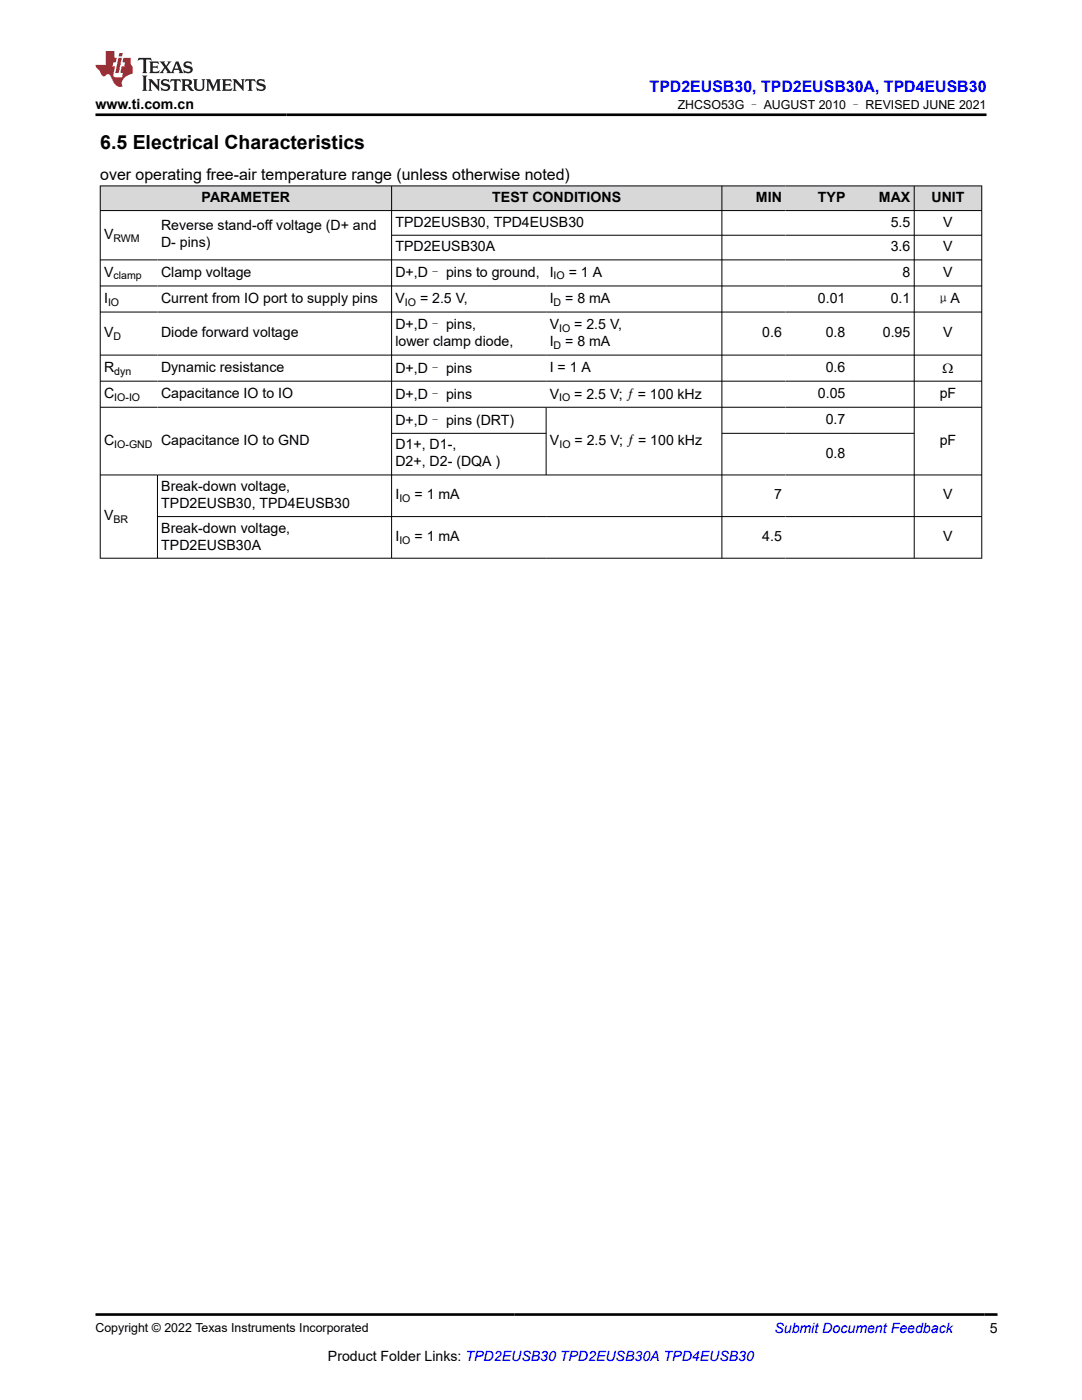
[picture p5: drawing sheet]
<svg xmlns="http://www.w3.org/2000/svg" width="216mm" height="279mm" viewBox="0 0 216 279" stroke-linecap="round" stroke-linejoin="round" font-family="sans-serif">
<defs><g id="words">
<text font-size="3.9" x="20" y="29.8">6.5 Electrical Characteristics</text>
<text font-size="3.2" fill="#00f" x="129.6" y="18.3">TPD2EUSB30, TPD2EUSB30A, TPD4EUSB30</text>
<text font-size="3.2" x="20" y="36">over operating free-air temperature range (unless otherwise noted)</text>
<g font-size="2.8">
<text x="19.1" y="21.7">www.ti.com.cn</text>
<text x="40.2" y="40.3">PARAMETER</text>
<text x="98.2" y="40.3">TEST CONDITIONS</text>
<text x="150.8" y="40.3">MIN</text>
<text x="163.2" y="40.3">TYP</text>
<text x="175.4" y="40.3">MAX</text>
<text x="185.9" y="40.3">UNIT</text>
<text x="20.8" y="47.7">V</text>
<text x="32.1" y="46">Reverse stand-off voltage (D+ and</text>
<text x="78.9" y="45.2">TPD2EUSB30, TPD4EUSB30</text>
<text x="177.7" y="45.2">5.5</text>
<text x="188.2" y="45.2">V</text>
<text x="32.1" y="49.4">D- pins)</text>
<text x="78.9" y="50.1">TPD2EUSB30A</text>
<text x="177.7" y="50.1">3.6</text>
<text x="188.2" y="50.1">V</text>
<text x="20.8" y="55.2">V</text>
<text x="32.1" y="55.2">Clamp voltage</text>
<text x="78.9" y="55.3">D+,D– pins to ground,</text>
<text x="109.7" y="55.2">I</text>
<text x="113.5" y="55.2">= 1 A</text>
<text x="180.1" y="55.2">8</text>
<text x="188.2" y="55.2">V</text>
<text x="20.8" y="60.4">I</text>
<text x="32.1" y="60.4">Current from IO port to supply pins</text>
<text x="78.9" y="60.4">V</text>
<text x="78.9" y="65.8">D+,D– pins,</text>
<text x="83.8" y="60.4">= 2.5 V,</text>
<text x="109.7" y="60.4">I</text>
<text x="109.7" y="65.6">V</text>
<text x="112.8" y="60.4">= 8 mA</text>
<text x="114.6" y="65.6">= 2.5 V,</text>
<text x="163.2" y="60.4">0.01</text>
<text x="177.7" y="60.4">0.1</text>
<text x="186.8" y="60.5">μA</text>
<text x="20.8" y="67.3">V</text>
<text x="32.1" y="67.3">Diode forward voltage</text>
<text x="78.9" y="69.1">lower clamp diode,</text>
<text x="109.7" y="69">I</text>
<text x="112.8" y="69">= 8 mA</text>
<text x="152.1" y="67.3">0.6</text>
<text x="164.8" y="67.3">0.8</text>
<text x="176.2" y="67.3">0.95</text>
<text x="188.2" y="67.3">V</text>
<text x="20.8" y="74.2">R</text>
<text x="32.1" y="74.2">Dynamic resistance</text>
<text x="78.9" y="74.3">D+,D– pins</text>
<text x="109.7" y="74.2">I = 1 A</text>
<text x="164.8" y="74.2">0.6</text>
<text x="188.1" y="74.5">Ω</text>
<text x="20.8" y="79.4">C</text>
<text x="32.1" y="79.4">Capacitance IO to IO</text>
<text x="78.9" y="79.5">D+,D– pins</text>
<text x="109.7" y="79.5">V</text>
<text x="114.6" y="79.5">= 2.5 V; ƒ = 100 kHz</text>
<text x="163.2" y="79.4">0.05</text>
<text x="187.5" y="79.4">pF</text>
<text x="20.8" y="88.8">C</text>
<text x="32.1" y="88.8">Capacitance IO to GND</text>
<text x="78.9" y="84.8">D+,D– pins (DRT)</text>
<text x="78.9" y="89.7">D1+, D1-,</text>
<text x="109.7" y="88.9">V</text>
<text x="114.6" y="88.9">= 2.5 V; ƒ = 100 kHz</text>
<text x="164.8" y="84.6">0.7</text>
<text x="187.5" y="88.8">pF</text>
<text x="78.9" y="93.1">D2+, D2- (DQA )</text>
<text x="164.8" y="91.4">0.8</text>
<text x="32.2" y="98">Break-down voltage,</text>
<text x="32.2" y="101.4">TPD2EUSB30, TPD4EUSB30</text>
<text x="78.9" y="99.7">I</text>
<text x="82.7" y="99.7">= 1 mA</text>
<text x="154.4" y="99.7">7</text>
<text x="188.2" y="99.7">V</text>
<text x="20.8" y="103.8">V</text>
<text x="32.2" y="106.3">Break-down voltage,</text>
<text x="78.9" y="108">I</text>
<text x="82.7" y="108">= 1 mA</text>
<text x="152.1" y="108">4.5</text>
<text x="188.2" y="108">V</text>
<text x="32.2" y="109.7">TPD2EUSB30A</text>
<text x="197.5" y="266.1">5</text>
<text x="65.4" y="271.7">Product Folder Links: TPD2EUSB30 TPD2EUSB30A TPD4EUSB30</text>
</g>
<text font-size="2.8" fill="#00f" x="154.5" y="266.1">Submit Document Feedback</text>
<g font-size="2.5">
<text x="135.2" y="21.8">ZHCSO53G – AUGUST 2010 – REVISED JUNE 2021</text>
<text x="19.1" y="265.8">Copyright © 2022 Texas Instruments Incorporated</text>
</g>
<g font-size="2.1">
<text x="22.6" y="48.2">RWM</text>
<text x="22.6" y="55.8">clamp</text>
<text x="110.5" y="55.8">IO</text>
<text x="21.6" y="61">IO</text>
<text x="80.8" y="61">IO</text>
<text x="110.5" y="61">D</text>
<text x="22.6" y="67.9">D</text>
<text x="110.5" y="69.6">D</text>
<text x="111.6" y="66.2">IO</text>
<text x="22.8" y="74.8">dyn</text>
<text x="22.8" y="80">IO-IO</text>
<text x="111.6" y="80.1">IO</text>
<text x="22.8" y="89.3">IO-GND</text>
<text x="111.6" y="89.5">IO</text>
<text x="79.7" y="100.2">IO</text>
<text x="22.6" y="104.4">BR</text>
<text x="79.7" y="108.5">IO</text>
</g>
</g></defs>
<g fill="#d8d8d8">
<path d="M20 37.1h175.9v4.9h-175.9z" fill-rule="evenodd"/>
<path d="M20.1 37.2h58v4.8h-58z" fill-rule="evenodd"/>
<path d="M78.2 37.2h65.8v4.8h-65.8z" fill-rule="evenodd"/>
<path d="M144.1 37.2h12.6v4.8h-12.6z" fill-rule="evenodd"/>
<path d="M156.7 37.2h12.7v4.8h-12.7z" fill-rule="evenodd"/>
<path d="M169.4 37.2h13v4.8h-13z" fill-rule="evenodd"/>
<path d="M182.5 37.2h13.3v4.8h-13.3z" fill-rule="evenodd"/>
</g>
<g fill="none" stroke="#000" stroke-width=".2">
<path d="M19.9 37.1h176.1M20 37v74.5M78.1 37v74.5M144 37v74.5M182.4 37v74.5M195.9 37v74.5M19.9 42h176.1M19.9 51.9h176.1M19.9 57.1h176.1M78.1 46.9h117.9M19.9 62.3h176.1M19.9 70.9h176.1"/>
<path d="M19.9 76.1h176.1M19.9 81.3h176.1M19.9 94.8h176.1M31.4 94.8v16.7M78.1 86.5h30.9M109 81.3v13.5M144 86.5h38.5M19.9 111.4h176.1M31.4 103.1h164.6"/>
</g>
<path d="M27.7 11.6l-.2 .5 .5-.2h.6v.1v2.2l-.2 .4h1l-.2-.4v-2.2v-.1h.5l.5 .2-.1-.5zM29.8 12.3l.2 .4v1.5l-.2 .4h1.9l.1-.6a1.08 1.08 0 0 1-1.3 .2v-.7h.6l.4 .2v-.7l-.4 .2h-.6v-.5l.2-.2a1 1 0 0 1 1 .3l-.1-.5zM31.8 12.3l1 1.1-1 1.2h.9l-.2-.2 .4-.8 .5 .8-.2 .2h1.6l-.2-.2 .1-.5h1l.1 .5-.1 .2h.9l-.2-.3-.8-2h-.5l-1 2.2-.8-1.1 .9-1.1h-.8l.2 .2-.5 .6-.3-.6 .1-.2zM35.2 12.7l.4 1h-.8zM36.8 12.4a.65 .65 0 0 0-.2 .7 .65 .65 0 0 0 .6 .5l.7 .1 .1 .3a.79 .79 0 0 1-.7 .4 .79 .79 0 0 1-.7-.5l.1 .7 .2-.1a.93 .93 0 0 0 1.1 .1 .93 .93 0 0 0 .4-1 1.46 1.46 0 0 0-1.2-.6l-.1-.3a1.09 1.09 0 0 1 1.2 .2l-.2-.6-.1 .1-.6-.2zM28.4 15.1l.2 .4v2.2l-.2 .4h1l-.2-.4v-2.2l.2-.4zM29.6 15.8l.2 .4v1.5l-.2 .4h.8l-.3-.4v-1.3l1.7 1.8v-2l.2-.4h-.8l.2 .2 .1 1.1-1.2-1.3zM32.3 15.9a.65 .65 0 0 0-.2 .8 .65 .65 0 0 0 .7 .4l.6 .2 .1 .2a.79 .79 0 0 1-.7 .4 .79 .79 0 0 1-.7-.5l.1 .7 .2-.1a.93 .93 0 0 0 1.1 .1 .93 .93 0 0 0 .4-.9 1.46 1.46 0 0 0-1.2-.6l-.1-.4a1.09 1.09 0 0 1 1.2 .2l-.2-.6-.1 .1-.6-.1zM34.1 15.8l-.1 .6a.63 .63 0 0 1 .7-.3l.1 1.6-.3 .4h1l-.2-.4v-1.6a.66 .66 0 0 1 .8 .3l-.1-.6zM36.2 15.8l.2 .4v1.5l-.2 .4h.9l-.2-.2v-.7h.5l.1 .2a.79 .79 0 0 0 1.2 .6l-1-.9a.61 .61 0 0 0 .6-.6 .61 .61 0 0 0-.5-.7zM36.9 16.1h.2a.47 .47 0 0 1 .5 .1 .47 .47 0 0 1 .1 .5l-.2 .1-.6 .1zM38.5 15.8l.2 .2a2.27 2.27 0 0 0 .4 2 1.04 1.04 0 0 0 1.7-.7v-1.3l.2-.2h-.8l.2 .4v1.1a.6 .6 0 0 1-.6 .6 .6 .6 0 0 1-.6-.6v-1.1l.3-.4zM41.1 15.8l.2 .4v1.5l-.2 .4h.7l-.2-.4v-1.4l.9 1.9 .8-1.9v1.4l-.2 .4h1l-.3-.4v-1.5l.3-.4h-.8l-.7 1.5-.7-1.5zM44.3 15.8l.2 .4v1.5l-.2 .4h1.9l.1-.6a1.09 1.09 0 0 1-1.3 .2v-.7h.6l.4 .2v-.6l-.4 .2h-.6v-.6l.2-.1a1.01 1.01 0 0 1 1 .3l-.1-.6zM46.4 15.8l.3 .4v1.5l-.3 .4h.8l-.2-.4v-1.3l1.6 1.8v-2l.2-.4h-.7l.2 .2v1.1l-1.2-1.3zM49 15.8l-.1 .6a.63 .63 0 0 1 .8-.3v1.6l-.3 .4h1l-.2-.4v-1.6a.66 .66 0 0 1 .8 .3l-.1-.6zM51.4 15.9a.65 .65 0 0 0-.2 .8 .65 .65 0 0 0 .6 .4l.6 .2 .2 .2a.79 .79 0 0 1-.8 .4 .79 .79 0 0 1-.6-.5l.1 .7 .2-.1a.93 .93 0 0 0 1 .1 .93 .93 0 0 0 .5-.9 1.46 1.46 0 0 0-1.3-.6l-.1-.4a1.09 1.09 0 0 1 1.3 .2l-.2-.6-.2 .1-.5-.1z" fill="#231f20"/>
<path d="M21.1 10.2v2.8h-2.1l.1 .3 .9 1a.95 .95 0 0 0 .9 .9 .59 .59 0 0 1 .6-.4 .59 .59 0 0 1 .5 .4l.4 .7a1.59 1.59 0 0 0 2.1 1.4 1.61 1.61 0 0 1 1-2.3l1-.3-.1-1.5a1.59 1.59 0 0 1-.4-1.7h-1.4l-.2 .9h.5l-.1 .9h-.5l-.2 1v.2l.4 .1-.2 .9h-.6a.73 .73 0 0 1-1.1-.7l.3-1.5h-.5l.2-.9h.5l.2-.9h-.5v-1.3zM23.6 11.5l-.6 3.1h.7l.6-3.1zM23.8 10.6l-.1 .6h.7l.1-.6z" fill="#ed1c24"/>
<path d="M19.1 22.9h177.8M19.1 262.3h179.9" fill="none" stroke="#000" stroke-width=".53"/>
<use href="#words"/>
</svg>
